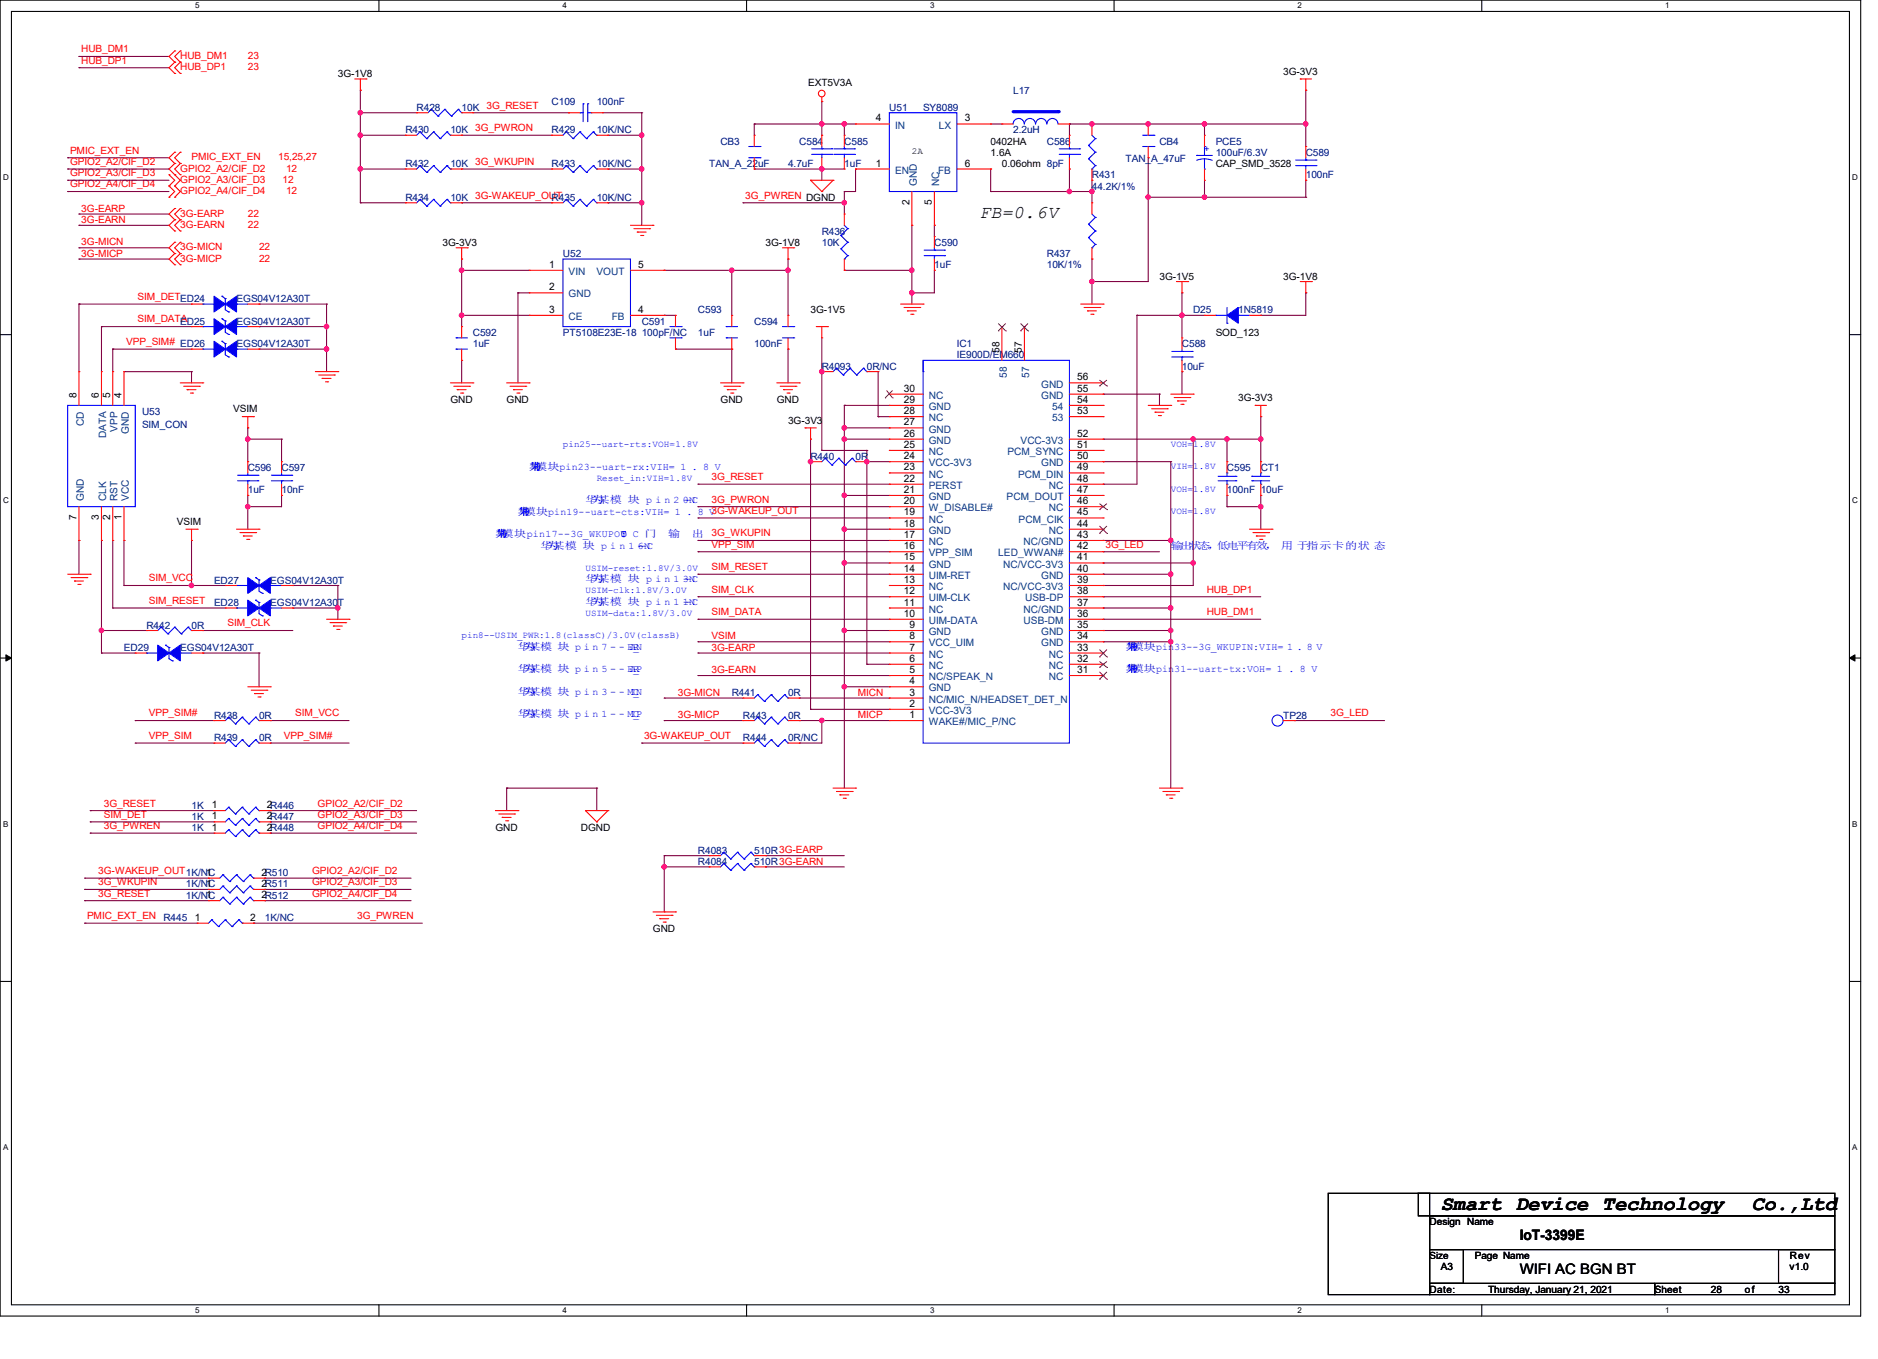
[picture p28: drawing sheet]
<svg xmlns="http://www.w3.org/2000/svg" width="445mm" height="322mm" viewBox="0 0 445 322" stroke-linecap="round" stroke-linejoin="round" font-family="sans-serif">
<defs><g id="words">
<g font-size="4.8">
<text x="341.4" y="286.7">Smart Device Technology</text>
<text x="415.1" y="286.7">Co.,Ltd</text>
</g>
<text font-size="4.2" x="232.1" y="51.6">FB=0.6V</text>
<g font-size="3.4">
<text x="360.1" y="293.9">IoT-3399E</text>
<text x="360.1" y="301.8">WIFI AC BGN BT</text>
</g>
<g font-size="2.4" fill="#f00">
<text x="19.3" y="15.1">HUB_DP1</text>
<text x="19.3" y="12.4">HUB_DM1</text>
<text x="42.7" y="14">HUB_DM1</text>
<text x="42.7" y="16.6">HUB_DP1</text>
<text x="58.7" y="14">23</text>
<text x="58.7" y="16.6">23</text>
<text x="115.3" y="25.7">3G_RESET</text>
<text x="112.6" y="31.1">3G_PWRON</text>
<text x="16.6" y="36.4">PMIC_EXT_EN</text>
<text x="16.6" y="41.7">GPIO2_A3/CIF_D3</text>
<text x="16.6" y="39.1">GPIO2_A2/CIF_D2</text>
<text x="42.7" y="40.6">GPIO2_A2/CIF_D2</text>
<text x="45.4" y="38">PMIC_EXT_EN</text>
<text x="65.9" y="38">15,25,27</text>
<text x="67.8" y="40.6">12</text>
<text x="112.6" y="39.1">3G_WKUPIN</text>
<text x="16.6" y="44.4">GPIO2_A4/CIF_D4</text>
<text x="42.7" y="43.3">GPIO2_A3/CIF_D3</text>
<text x="42.7" y="46">GPIO2_A4/CIF_D4</text>
<text x="67" y="43.3">12</text>
<text x="67.8" y="46">12</text>
<text x="112.6" y="47.1">3G-WAKEUP_OUT</text>
<text x="176.6" y="47.1">3G_PWREN DGND</text>
<text x="19.3" y="50.2">3G-EARP</text>
<text x="19.3" y="52.8">3G-EARN</text>
<text x="42.7" y="51.3">3G-EARP</text>
<text x="42.7" y="54">3G-EARN</text>
<text x="58.7" y="51.3">22</text>
<text x="58.7" y="54">22</text>
<text x="19.3" y="58.2">3G-MICN</text>
<text x="42.7" y="59.3">3G-MICN</text>
<text x="61.4" y="59.3">22</text>
<text x="19.3" y="60.8">3G-MICP</text>
<text x="42.7" y="62">3G-MICP</text>
<text x="61.4" y="62">22</text>
<text x="32.6" y="71.1">SIM_DETED24</text>
<text x="32.6" y="76.4">SIM_DATA</text>
<text x="29.9" y="81.7">VPP_SIM# ED26</text>
<text x="168.6" y="113.7">3G_RESET</text>
<text x="168.6" y="119.1">3G_PWRON</text>
<text x="168.6" y="127.1">3G_WKUPIN</text>
<text x="168.6" y="129.8">VPP_SIM</text>
<text x="261.9" y="129.8">3G_LED</text>
<text x="35.3" y="137.8">SIM_VCC</text>
<text x="168.6" y="135.1">SIM_RESET</text>
<text x="35.3" y="143.1">SIM_RESET</text>
<text x="168.6" y="140.4">SIM_CLK</text>
<text x="285.9" y="140.4">HUB_DP1</text>
<text x="53.9" y="148.4">SIM_CLK</text>
<text x="168.6" y="145.8">SIM_DATA</text>
<text x="285.9" y="145.8">HUB_DM1</text>
<text x="168.6" y="154.2">3G-EARP</text>
<text x="168.6" y="151.5">VSIM</text>
<text x="168.6" y="159.5">3G-EARN</text>
<text x="160.6" y="164.8">3G-MICN</text>
<text x="203.3" y="164.8">MICN</text>
<text x="35.3" y="169.8">VPP_SIM#</text>
<text x="69.9" y="169.8">SIM_VCC</text>
<text x="160.6" y="170.2">3G-MICP</text>
<text x="203.3" y="170.2">MICP</text>
<text x="315.3" y="169.8">3G_LED</text>
<text x="35.3" y="175.1">VPP_SIM</text>
<text x="67.3" y="175.1">VPP_SIM#</text>
<text x="152.6" y="175.1">3G-WAKEUP_OUT</text>
<text x="24.6" y="191.1">3G_RESET</text>
<text x="75.3" y="191.1">GPIO2_A2/CIF_D2</text>
<text x="24.6" y="196.4">3G_PWREN</text>
<text x="24.6" y="193.8">SIM_DET</text>
<text x="75.3" y="196.4">GPIO2_A4/CIF_D4</text>
<text x="75.3" y="193.8">GPIO2_A3/CIF_D3</text>
<text x="23.3" y="209.8">3G_WKUPIN</text>
<text x="23.3" y="207.1">3G-WAKEUP_OUT1K/NC</text>
<text x="74" y="209.8">GPIO2_A3/CIF_D3</text>
<text x="74" y="207.1">GPIO2_A2/CIF_D2</text>
<text x="23.3" y="212.4">3G_RESET</text>
<text x="74" y="212.4">GPIO2_A4/CIF_D4</text>
<text x="20.6" y="217.8">PMIC_EXT_EN</text>
<text x="84.6" y="217.8">3G_PWREN</text>
</g>
<g font-size="2.4">
<text x="304.1" y="17.7">3G-3V3</text>
<text x="80" y="18.2">3G-1V8</text>
<text x="191.5" y="20.4">EXT5V3A</text>
<text x="207.5" y="28.8">4</text>
<text x="228.6" y="28.8">3</text>
<text x="234.7" y="34.2">0402HA</text>
<text x="207.5" y="39.5">1</text>
<text x="228.6" y="39.5">6</text>
<text x="234.7" y="36.9">1.6A</text>
<text x="237.4" y="39.6">0.06ohm 8pF</text>
<text x="288.1" y="39.6">CAP_SMD_3528</text>
<text x="215.5" y="48.6" transform="rotate(-90 215.5 48.6)">2</text>
<text x="220.8" y="48.6" transform="rotate(-90 220.8 48.6)">5</text>
<text x="104.9" y="58.3">3G-3V3</text>
<text x="181.4" y="58.3">3G-1V8</text>
<text x="130.2" y="63.5">1</text>
<text x="151.2" y="63.5">5</text>
<text x="130.2" y="68.8">2</text>
<text x="274.7" y="66.3">3G-1V5</text>
<text x="304.1" y="66.3">3G-1V8</text>
<text x="130.2" y="74.1">3</text>
<text x="151.2" y="74.1">4</text>
<text x="192.1" y="74.3">3G-1V5</text>
<text x="236.8" y="83.5" transform="rotate(-90 236.8 83.5)">58</text>
<text x="242.1" y="83.5" transform="rotate(-90 242.1 83.5)">57</text>
<text x="288.1" y="79.6">SOD_123</text>
<text x="18.1" y="94.2" transform="rotate(-90 18.1 94.2)">8</text>
<text x="23.5" y="94.2" transform="rotate(-90 23.5 94.2)">6</text>
<text x="26.1" y="94.2" transform="rotate(-90 26.1 94.2)">5</text>
<text x="28.8" y="94.2" transform="rotate(-90 28.8 94.2)">4</text>
<text x="106.7" y="95.6">GND</text>
<text x="120" y="95.6">GND</text>
<text x="170.7" y="95.6">GND</text>
<text x="184.1" y="95.6">GND</text>
<text x="214.1" y="92.8">30</text>
<text x="214.1" y="95.5">29</text>
<text x="255.3" y="95.5">54</text>
<text x="255.3" y="92.8">55</text>
<text x="255.3" y="90.1">56</text>
<text x="293.4" y="95">3G-3V3</text>
<text x="55.2" y="97.7">VSIM</text>
<text x="186.7" y="100.4">3G-3V3</text>
<text x="214.1" y="98.1">28</text>
<text x="214.1" y="100.8">27</text>
<text x="255.3" y="98.1">53</text>
<text x="214.1" y="103.5">26</text>
<text x="214.1" y="106.1">25</text>
<text x="255.3" y="106.1">51</text>
<text x="255.3" y="103.5">52</text>
<text x="214.1" y="108.8">24</text>
<text x="214.1" y="111.5">23</text>
<text x="255.3" y="111.5">49</text>
<text x="255.3" y="108.8">50</text>
<text x="214.1" y="114.1">22</text>
<text x="214.1" y="116.8">21</text>
<text x="214.1" y="119.5">20</text>
<text x="255.3" y="119.5">46</text>
<text x="255.3" y="116.8">47</text>
<text x="255.3" y="114.1">48</text>
<text x="18.1" y="123.3" transform="rotate(-90 18.1 123.3)">7</text>
<text x="23.5" y="123.3" transform="rotate(-90 23.5 123.3)">3</text>
<text x="26.1" y="123.3" transform="rotate(-90 26.1 123.3)">2</text>
<text x="28.8" y="123.3" transform="rotate(-90 28.8 123.3)">1</text>
<text x="41.9" y="124.4">VSIM</text>
<text x="214.1" y="122.1">19</text>
<text x="214.1" y="124.8">18</text>
<text x="255.3" y="124.8">44</text>
<text x="255.3" y="122.1">45</text>
<text x="214.1" y="127.5">17</text>
<text x="214.1" y="130.1">16</text>
<text x="255.3" y="130.1">42</text>
<text x="255.3" y="127.5">43</text>
<text x="214.1" y="135.5">14</text>
<text x="214.1" y="132.8">15</text>
<text x="255.3" y="135.5">40</text>
<text x="255.3" y="132.8">41</text>
<text x="214.1" y="138.1">13</text>
<text x="214.1" y="140.8">12</text>
<text x="214.1" y="143.5">11</text>
<text x="255.3" y="143.5">37</text>
<text x="255.3" y="140.8">38</text>
<text x="255.3" y="138.1">39</text>
<text x="214.1" y="146.1">10</text>
<text x="215.5" y="148.8">9</text>
<text x="255.3" y="148.8">35</text>
<text x="255.3" y="146.1">36</text>
<text x="215.5" y="151.5">8</text>
<text x="215.5" y="154.1">7</text>
<text x="255.3" y="154.1">33</text>
<text x="255.3" y="151.5">34</text>
<text x="215.5" y="156.8">6</text>
<text x="215.5" y="159.5">5</text>
<text x="255.3" y="159.5">31</text>
<text x="255.3" y="156.8">32</text>
<text x="215.5" y="162.1">4</text>
<text x="215.5" y="164.8">3</text>
<text x="215.5" y="167.5">2</text>
<text x="215.5" y="170.1">1</text>
<text x="50.2" y="191.5">1</text>
<text x="63.2" y="191.5">2R446</text>
<text x="50.2" y="194.1">1</text>
<text x="50.2" y="196.8">1</text>
<text x="63.2" y="194.1">2R447</text>
<text x="63.2" y="196.8">2R448</text>
<text x="117.4" y="196.9">GND</text>
<text x="137.7" y="196.9">DGND</text>
<text x="48.8" y="207.5">1</text>
<text x="61.9" y="207.5">2R510</text>
<text x="48.8" y="212.8">1</text>
<text x="48.8" y="210.1">1</text>
<text x="61.9" y="212.8">2R512</text>
<text x="61.9" y="210.1">2R511</text>
<text x="46.2" y="218.1">1</text>
<text x="59.3" y="218.1">2</text>
<text x="154.7" y="220.9">GND</text>
<text x="338.8" y="290.3">Design Name</text>
<text x="349.4" y="298.3">Page Name</text>
<text x="424.1" y="298.3">Rev</text>
<text x="341.4" y="300.9">A3</text>
<text x="424.1" y="300.9">v1.0</text>
<text x="338.8" y="306.3">Date:</text>
<text x="352.6" y="306.3">Thursday, January 21, 2021</text>
<text x="392.1" y="306.3">Sheet</text>
<text x="405.4" y="306.3">28</text>
<text x="413.4" y="306.3">of</text>
<text x="421.4" y="306.3">33</text>
</g>
<g font-size="2.4" fill="#000080">
<text x="240.1" y="22.3">L17</text>
<text x="98.7" y="26.2">R428</text>
<text x="109.4" y="26.2">10K</text>
<text x="130.7" y="24.9">C109</text>
<text x="141.4" y="24.9">100nF</text>
<text x="210.7" y="26.2">U51</text>
<text x="218.7" y="26.2">SY8089</text>
<text x="96" y="31.6">R430</text>
<text x="106.7" y="31.6">10K</text>
<text x="130.7" y="31.6">R429</text>
<text x="141.4" y="31.6">10K/NC</text>
<text x="170.7" y="34.2">CB3</text>
<text x="189.4" y="34.2">C584</text>
<text x="200.1" y="34.2">C585</text>
<text x="240.1" y="31.6">2.2uH</text>
<text x="248.1" y="34.2">C586</text>
<text x="274.7" y="34.2">CB4</text>
<text x="288.1" y="34.2">PCE5</text>
<text x="96" y="39.6">R432</text>
<text x="106.7" y="39.6">10K</text>
<text x="130.7" y="39.6">R433</text>
<text x="141.4" y="39.6">10K/NC</text>
<text x="168.1" y="39.6">TAN_A_22uF</text>
<text x="186.7" y="39.6">4.7uF</text>
<text x="200.1" y="39.6">1uF</text>
<text x="266.7" y="38.3">TAN_A_47uF</text>
<text x="288.1" y="36.9">100uF/6.3V</text>
<text x="309.4" y="36.9">C589</text>
<text x="96" y="47.6">R434</text>
<text x="106.7" y="47.6">10K</text>
<text x="130.7" y="47.6">R435</text>
<text x="141.4" y="47.6">10K/NC</text>
<text x="258.7" y="42.2">R431</text>
<text x="258.7" y="44.9">44.2K/1%</text>
<text x="309.4" y="42.2">100nF</text>
<text x="194.7" y="55.6">R436</text>
<text x="194.7" y="58.3">10K</text>
<text x="221.4" y="58.3">C590</text>
<text x="133.4" y="60.9">U52</text>
<text x="221.4" y="63.6">1uF</text>
<text x="248.1" y="60.9">R437</text>
<text x="248.1" y="63.6">10K/1%</text>
<text x="56" y="71.6">EGS04V12A30T</text>
<text x="42.7" y="76.9">ED25</text>
<text x="56" y="76.9">EGS04V12A30T</text>
<text x="152.1" y="76.9">C591</text>
<text x="165.4" y="74.3">C593</text>
<text x="178.7" y="76.9">C594</text>
<text x="282.7" y="74.3">D25</text>
<text x="293.4" y="74.3">1N5819</text>
<text x="56" y="82.3">EGS04V12A30T</text>
<text x="112" y="79.6">C592</text>
<text x="112" y="82.3">1uF</text>
<text x="133.4" y="79.6">PT5108E23E-18</text>
<text x="152.1" y="79.6">100pF/NC</text>
<text x="165.4" y="79.6">1uF</text>
<text x="178.7" y="82.3">100nF</text>
<text x="226.7" y="82.3">IC1</text>
<text x="280.1" y="82.3">C588</text>
<text x="194.7" y="87.6">R4093</text>
<text x="205.4" y="87.6">0R/NC</text>
<text x="226.7" y="84.9">IE900D/EM660</text>
<text x="280.1" y="87.6">10uF</text>
<text x="33.7" y="98.3">U53</text>
<text x="33.7" y="101.5">SIM_CON</text>
<text x="58.7" y="111.6">C596</text>
<text x="66.7" y="111.6">C597</text>
<text x="192.1" y="108.9">R440</text>
<text x="202.7" y="108.9">0R</text>
<text x="290.7" y="111.6">C595</text>
<text x="298.7" y="111.6">CT1</text>
<text x="58.7" y="116.9">1uF</text>
<text x="66.7" y="116.9">10nF</text>
<text x="290.7" y="116.9">100nF 10uF</text>
<text x="50.7" y="138.3">ED27</text>
<text x="50.7" y="143.6">ED28</text>
<text x="64" y="138.3">EGS04V12A30T</text>
<text x="64" y="143.6">EGS04V12A30T</text>
<text x="34.7" y="148.9">R442</text>
<text x="45.4" y="148.9">0R</text>
<text x="29.4" y="154.3">ED29</text>
<text x="42.7" y="154.3">EGS04V12A30T</text>
<text x="173.4" y="164.9">R441</text>
<text x="186.7" y="164.9">0R</text>
<text x="50.7" y="170.3">R438</text>
<text x="61.4" y="170.3">0R</text>
<text x="176.1" y="170.3">R443</text>
<text x="186.7" y="170.3">0R</text>
<text x="304.1" y="170.3">TP28</text>
<text x="50.7" y="175.6">R439</text>
<text x="61.4" y="175.6">0R</text>
<text x="176.1" y="175.6">R444</text>
<text x="186.7" y="175.6">0R/NC</text>
<text x="45.4" y="191.6">1K</text>
<text x="45.4" y="194.3">1K</text>
<text x="45.4" y="196.9">1K</text>
<text x="165.4" y="202.3">R4083</text>
<text x="178.7" y="202.3">510R3G-EARP</text>
<text x="165.4" y="204.9">R4084</text>
<text x="178.7" y="204.9">510R3G-EARN</text>
<text x="44.1" y="212.9">1K/NC</text>
<text x="44.1" y="210.3">1K/NC</text>
<text x="38.7" y="218.3">R445</text>
<text x="62.7" y="218.3">1K/NC</text>
</g>
<g font-size="2.4" fill="#004080">
<text x="212.1" y="30.5">IN</text>
<text x="222.4" y="30.5">LX</text>
<text x="212.1" y="41.1">EN</text>
<text x="222.3" y="41.1">FB</text>
<text x="217.2" y="44" transform="rotate(-90 217.2 44)">GND</text>
<text x="222.5" y="44" transform="rotate(-90 222.5 44)">NC</text>
<text x="134.7" y="65.2">VIN</text>
<text x="141.3" y="65.2">VOUT</text>
<text x="134.7" y="70.5">GND</text>
<text x="134.7" y="75.8">CE</text>
<text x="144.9" y="75.8">FB</text>
<text x="238.5" y="89.5" transform="rotate(-90 238.5 89.5)">58</text>
<text x="243.9" y="89.5" transform="rotate(-90 243.9 89.5)">57</text>
<text x="220.1" y="94.5">NC</text>
<text x="246.7" y="94.5">GND</text>
<text x="246.7" y="91.8">GND</text>
<text x="19.9" y="100.9" transform="rotate(-90 19.9 100.9)">CD</text>
<text x="220.1" y="97.2">GND</text>
<text x="220.1" y="99.8">NC</text>
<text x="249.3" y="99.8">53</text>
<text x="249.3" y="97.2">54</text>
<text x="25.2" y="103.9" transform="rotate(-90 25.2 103.9)">DATA</text>
<text x="27.9" y="102.2" transform="rotate(-90 27.9 102.2)">VPP</text>
<text x="30.5" y="102.8" transform="rotate(-90 30.5 102.8)">GND</text>
<text x="220.1" y="102.5">GND</text>
<text x="220.1" y="105.2">GND</text>
<text x="220.1" y="107.8">NC</text>
<text x="238.7" y="107.8">PCM_SYNC</text>
<text x="241.8" y="105.2">VCC-3V3</text>
<text x="220.1" y="110.5">VCC-3V3</text>
<text x="220.1" y="113.2">NC</text>
<text x="241.2" y="113.2">PCM_DIN</text>
<text x="246.7" y="110.5">GND</text>
<text x="19.9" y="118.7" transform="rotate(-90 19.9 118.7)">GND</text>
<text x="25.2" y="118.7" transform="rotate(-90 25.2 118.7)">CLK</text>
<text x="27.9" y="118.7" transform="rotate(-90 27.9 118.7)">RST</text>
<text x="30.5" y="118.7" transform="rotate(-90 30.5 118.7)">VCC</text>
<text x="220.1" y="115.8">PERST</text>
<text x="220.1" y="118.5">GND</text>
<text x="238.5" y="118.5">PCM_DOUT</text>
<text x="248.6" y="115.8">NC</text>
<text x="220.1" y="121.2">W_DISABLE#</text>
<text x="220.1" y="123.8">NC</text>
<text x="241.4" y="123.8">PCM_CIK</text>
<text x="248.6" y="121.2">NC</text>
<text x="220.1" y="126.5">GND</text>
<text x="220.1" y="129.2">NC</text>
<text x="220.1" y="131.8">VPP_SIM</text>
<text x="236.5" y="131.8">LED_WWAN#</text>
<text x="242.6" y="129.2">NC/GND</text>
<text x="248.6" y="126.5">NC</text>
<text x="220.1" y="137.2">UIM-RET</text>
<text x="220.1" y="134.5">GND</text>
<text x="237.7" y="134.5">NC/VCC-3V3</text>
<text x="246.7" y="137.2">GND</text>
<text x="220.1" y="139.8">NC</text>
<text x="220.1" y="142.5">UIM-CLK</text>
<text x="237.7" y="139.8">NC/VCC-3V3</text>
<text x="242.9" y="142.5">USB-DP</text>
<text x="220.1" y="145.2">NC</text>
<text x="220.1" y="147.8">UIM-DATA</text>
<text x="242.6" y="147.8">USB-DM</text>
<text x="242.6" y="145.2">NC/GND</text>
<text x="220.1" y="150.5">GND</text>
<text x="220.1" y="153.2">VCC_UIM</text>
<text x="220.1" y="155.8">NC</text>
<text x="246.7" y="153.2">GND</text>
<text x="246.7" y="150.5">GND</text>
<text x="248.6" y="155.8">NC</text>
<text x="220.1" y="158.5">NC</text>
<text x="220.1" y="161.2">NC/SPEAK_N</text>
<text x="248.6" y="161.2">NC</text>
<text x="248.6" y="158.5">NC</text>
<text x="220.1" y="163.8">GND</text>
<text x="220.1" y="166.5">NC/MIC_N/HEADSET_DET_N</text>
<text x="220.1" y="169.2">VCC-3V3</text>
<text x="220.1" y="171.8">WAKE#/MIC_P/NC</text>
</g>
<g font-size="2.4" fill="#00f">
<text x="125.4" y="111.3">华</text>
<text x="125.4" y="111.3">为</text>
<text x="125.4" y="111.3">某</text>
<text x="126.8" y="111.3">模块pin23--uart-rx:VIH= 1 . 8 V</text>
<text x="138.7" y="119.3">华某模 块 p i n 2 0</text>
<text x="140.2" y="119.3">为</text>
<text x="161.8" y="119.3">--NC</text>
<text x="122.7" y="122">华</text>
<text x="122.7" y="122">为</text>
<text x="122.7" y="122">某</text>
<text x="124.2" y="122">模块pin19--uart-cts:VIH= 1 . 8 V3G-WAKEUP_OUT</text>
<text x="117.4" y="127.3">华</text>
<text x="117.4" y="127.3">为</text>
<text x="117.4" y="127.3">某</text>
<text x="118.9" y="127.3">模块pin17--3G_WKUPOU</text>
<text x="128.1" y="130">华某模 块 p i n 1 6</text>
<text x="129.5" y="130">为</text>
<text x="147.1" y="127.3">T</text>
<text x="147.1" y="127.3">:</text>
<text x="147.2" y="127.3">O C 门</text>
<text x="151.1" y="130">--NC</text>
<text x="158.3" y="127.3">输</text>
<text x="163.9" y="127.3">出</text>
<text x="277.4" y="130">输出状态，低电平有效， 用 于指示卡的状 态</text>
<text x="138.7" y="138">华某模 块 p i n 1 3</text>
<text x="140.2" y="138">为</text>
<text x="161.8" y="138">--NC</text>
<text x="138.7" y="143.3">华某模 块 p i n 1 1</text>
<text x="140.2" y="143.3">为</text>
<text x="161.8" y="143.3">--NC</text>
<text x="122.7" y="154">华某模 块 p i n 7 - - EAR</text>
<text x="124" y="154">为</text>
<text x="150" y="154">_N</text>
<text x="266.7" y="154">华</text>
<text x="266.7" y="154">为</text>
<text x="266.7" y="154">某</text>
<text x="268.2" y="154">模块pin33--3G_WKUPIN:VIH= 1 . 8 V</text>
<text x="122.7" y="159.3">华某模 块 p i n 5 - - EAR</text>
<text x="124" y="159.3">为</text>
<text x="150" y="159.3">_P</text>
<text x="266.7" y="159.3">华</text>
<text x="266.7" y="159.3">为</text>
<text x="266.7" y="159.3">某</text>
<text x="268.2" y="159.3">模块pin31--uart-tx:VOH= 1 . 8 V</text>
<text x="122.7" y="164.6">华某模 块 p i n 3 - - MIC</text>
<text x="124" y="164.6">为</text>
<text x="150" y="164.6">_N</text>
<text x="122.7" y="170">华某模 块 p i n 1 - - MIC</text>
<text x="124" y="170">为</text>
<text x="150" y="170">_P</text>
</g>
<text font-size="2.3" x="338.8" y="298.2">Size</text>
<g font-size="2.2" fill="#00f">
<text x="285.2" y="34.7" transform="rotate(90 285.2 34.7)">+</text>
<text x="133.4" y="105.9">pin25--uart-rts:VOH=1.8V</text>
<text x="277.4" y="105.9">VOH=1.8V</text>
<text x="141.4" y="113.9">Reset_in:VIH=1.8V</text>
<text x="277.4" y="111.2">VIH=1.8V</text>
<text x="277.4" y="116.5">VOH=1.8V</text>
<text x="277.4" y="121.9">VOH=1.8V</text>
<text x="138.7" y="135.2">USIM-reset:1.8V/3.0V</text>
<text x="138.7" y="140.5">USIM-clk:1.8V/3.0V</text>
<text x="138.7" y="145.9">USIM-data:1.8V/3.0V</text>
<text x="109.4" y="151.2">pin8--USIM_PWR:1.8(classC)/3.0V(classB)</text>
</g>
<text font-size="2.2" x="216.1" y="36.5">2A</text>
<g font-size="1.9">
<text x="46.2" y="2">5</text>
<text x="133.3" y="2">4</text>
<text x="220.4" y="2">3</text>
<text x="307.5" y="2">2</text>
<text x="394.6" y="2">1</text>
<text x=".7" y="42.7">D</text>
<text x="438.9" y="42.7">D</text>
<text x=".7" y="119.2">C</text>
<text x="438.9" y="119.2">C</text>
<text x=".7" y="195.9">B</text>
<text x="438.9" y="195.9">B</text>
<text x=".7" y="272.5">A</text>
<text x="438.9" y="272.5">A</text>
<text x="46.2" y="311.1">5</text>
<text x="133.3" y="311.1">4</text>
<text x="220.4" y="311.1">3</text>
<text x="307.5" y="311.1">2</text>
<text x="394.6" y="311.1">1</text>
</g>
</g></defs>
<path d="M0 0h440.9v311.8h-440.9zM2.7 2.7h435.5v306.5h-435.5z" fill="none" stroke="#000" stroke-width=".25"/>
<g fill="#fff">
<path d="M46.2 .3h1v2.2h-1z"/>
<path d="M46.2 309.5h1v2.1h-1z"/>
</g>
<path d="M89.8 0v2.7M89.8 309.2v2.6" fill="none" stroke="#000" stroke-width=".25"/>
<g fill="#fff">
<path d="M133.3 .3h1v2.2h-1z"/>
<path d="M133.3 309.5h1v2.1h-1z"/>
</g>
<path d="M176.9 0v2.7M176.9 309.2v2.6" fill="none" stroke="#000" stroke-width=".25"/>
<g fill="#fff">
<path d="M220.4 .3h1v2.2h-1z"/>
<path d="M220.4 309.5h1v2.1h-1z"/>
</g>
<path d="M264 0v2.7M264 309.2v2.6" fill="none" stroke="#000" stroke-width=".25"/>
<g fill="#fff">
<path d="M307.5 .3h1v2.2h-1z"/>
<path d="M307.5 309.5h1v2.1h-1z"/>
</g>
<path d="M351.1 0v2.7M351.1 309.2v2.6" fill="none" stroke="#000" stroke-width=".25"/>
<g fill="#fff">
<path d="M394.6 .3h1v2.2h-1z"/>
<path d="M394.6 309.5h1v2.1h-1z"/>
<path d="M.7 41h1.4v2.1h-1.4z"/>
<path d="M438.9 41h1.4v2.1h-1.4z"/>
<path d="M.7 117.6h1.4v2.1h-1.4z"/>
<path d="M438.9 117.6h1.4v2.1h-1.4z"/>
</g>
<path d="M0 79.3h2.7M438.2 79.3h2.7" fill="none" stroke="#000" stroke-width=".25"/>
<g fill="#fff">
<path d="M.7 194.2h1.2v2.1h-1.2z"/>
<path d="M438.9 194.2h1.2v2.1h-1.2z"/>
</g>
<path d="M0 155.9h2.7M438.2 155.9h2.7" fill="none" stroke="#000" stroke-width=".25"/>
<path d="M1.4 155.2l1.3 .7-1.3 .7zM438.2 155.9l1.3-.7v1.4z" fill="#000" stroke="#000" stroke-width=".24"/>
<g fill="#fff">
<path d="M.7 270.8h1.2v2.1h-1.2z"/>
<path d="M438.9 270.8h1.2v2.1h-1.2z"/>
</g>
<path d="M0 232.5h2.7M438.2 232.5h2.7M314.7 282.7h24.1v24h-24.1zM336.1 282.7h98.7v5.4h-98.7zM338.8 288.1h96v8h-96zM338.8 296.1h8v8h-8zM421.4 296.1h13.4v8h-13.4zM338.8 304.1h53.3v2.6h-53.3zM392.1 304.1h42.7v2.6h-42.7z" fill="none" stroke="#000" stroke-width=".25"/>
<g fill="none" stroke="#800040" stroke-width=".25">
<path d="M18.7 16h.1M18.7 13.4h.1M18.7 16h21.3M18.7 13.4h21.3M16 37.4h.1M16 37.4h24M85.4 21.4h.1M85.4 32h.1M85.4 26.7h.1M85.4 32h10.7M85.4 21.4v26.6M85.4 26.7h13.3"/>
<path d="M109.4 32h.1M109.4 32h21.3M112.1 26.7h22.6M134.7 26.7h.1M142.7 26.7h9.4M144.1 32h.1M144.1 32h8M152.1 32h.1M152.1 26.7h.1M152.1 26.7v26.7M178.7 29.4h.1M178.7 29.4h24"/>
<path d="M178.7 29.4v2.6M194.7 29.4h.1M194.7 24h.1M194.7 24v8M200.1 29.4h.1M200.1 29.4v2.6M234.7 29.4h.1M234.7 29.4h2.7M253.4 29.4h.1M253.4 29.4h56M253.4 29.4v2.6M258.7 29.4h.1"/>
<path d="M272.1 37.4h.1M272.1 37.4v29.3h-13.4M285.4 29.4h.1M285.4 29.4v2.6M309.4 21.4h.1M309.4 29.4h.1M309.4 21.4v13.3M16 45.4h.1M16 42.7h.1M16 40h.1M16 40h24M16 45.4h24"/>
<path d="M16 42.7h24M18.7 50.7h.1M18.7 53.4h.1M18.7 58.7h.1M18.7 50.7h21.3M18.7 53.4h21.3M18.7 58.7h21.3M85.4 48h.1M85.4 40h.1M85.4 40h10.7M85.4 48h10.7M109.4 40h.1"/>
<path d="M109.4 48h.1M109.4 40h21.3M109.4 48h21.3M144.1 40h.1M144.1 48h.1M144.1 40h8M144.1 48h8M152.1 40h.1M152.1 48h.1M176.1 48h.1M176.1 48h24M178.7 40h.1"/>
<path d="M178.7 40h21.4M194.7 40h.1M194.7 40v2.7M200.1 48h.1M200.1 45.4h.1M200.1 45.4v5.3M202.7 40h.1M202.7 40v5.4h-2.6M216.1 53.4h.1M216.1 53.4v18.7M221.4 53.4h.1M221.4 53.4v2.6"/>
<path d="M234.7 45.4h.1M234.7 40h.1M234.7 45.4h24M234.7 40v5.4M253.4 45.4h.1M253.4 40h.1M253.4 40v5.4M258.7 42.7h.1M258.7 45.4h.1M258.7 42.7v5.3M272.1 46.7h.1M272.1 46.7h37.3"/>
<path d="M285.4 46.7h.1M285.4 42.7v4M309.4 42.7h.1M309.4 46.7h.1M309.4 42.7v4M18.7 61.4h.1M18.7 72.1h.1M18.7 61.4h21.3M18.7 72.1v16M18.7 72.1h26.7M24 77.4h.1M24 77.4v10.7"/>
<path d="M24 77.4h21.4M61.4 72.1h.1M61.4 77.4h.1M61.4 77.4h16M61.4 72.1h16M77.4 72.1h.1M77.4 77.4h.1M77.4 72.1v16M109.4 64.1h.1M109.4 74.7h.1M109.4 61.4h.1M109.4 64.1h16"/>
<path d="M109.4 74.7h16M109.4 61.4v16M122.7 69.4h.1M122.7 69.4h2.7M122.7 69.4v21.3M157.4 74.7h.1M157.4 64.1h.1M157.4 64.1h29.3M157.4 74.7h2.7M173.4 64.1h.1M173.4 64.1v10.6M186.7 61.4h.1"/>
<path d="M186.7 64.1h.1M186.7 61.4v13.3M200.1 64.1h.1M200.1 64.1h16M216.1 64.1h.1M216.1 69.4h.1M221.4 64.1h.1M221.4 64.1v5.3h-5.3M258.7 66.7h.1M258.7 61.4h.1M258.7 61.4v10.7M269.4 74.7h.1"/>
<path d="M269.4 74.7h16M269.4 74.7v40h-8M280.1 74.7h.1M280.1 69.4h.1M280.1 69.4v10.7M298.7 74.7h.1M309.4 69.4h.1M309.4 69.4v5.3h-10.7M26.7 82.7h.1M26.7 82.7h18.7M26.7 82.7v5.4M29.4 88.1h.1"/>
<path d="M29.4 88.1h16M45.4 88.1h.1M45.4 88.1v2.6M61.4 82.7h.1M61.4 82.7h16M77.4 82.7h.1M109.4 85.4h.1M109.4 85.4v5.3M160.1 82.7h.1M160.1 82.7h13.3M173.4 82.7h.1M173.4 82.7v8"/>
<path d="M186.7 82.7h.1M186.7 82.7v8M194.7 88.1h.1M194.7 80.1v26.6M200.1 96.1h.1M200.1 96.1v90.6M200.1 96.1h10.6M208.1 98.7h.1M208.1 98.7h2.6M208.1 88.1v10.6M261.4 93.4h.1M261.4 93.4h13.3"/>
<path d="M274.7 93.4h.1M274.7 93.4v2.7M280.1 88.1h.1M280.1 88.1v5.3M298.7 98.7h.1M298.7 98.7v10.7M58.7 104.1h.1M58.7 117.4h.1M58.7 101.4h.1M58.7 104.1h8M58.7 101.4v8M58.7 117.4v8"/>
<path d="M66.7 104.1h.1M66.7 117.4h.1M66.7 117.4v2.7h-8M66.7 104.1v5.3M165.4 114.7h.1M165.4 114.7h45.3M192.1 104.1h.1M192.1 109.4h.1M192.1 104.1v64M194.7 106.7h.1M194.7 106.7h10.7M200.1 101.4h.1"/>
<path d="M200.1 104.1h.1M200.1 117.4h.1M200.1 104.1h10.6M200.1 101.4h10.6M200.1 117.4h10.6M205.4 109.4h.1M205.4 106.7h.1M205.4 109.4h5.3M205.4 106.7v50.7M261.4 109.4h.1M261.4 104.1h.1M261.4 114.7h.1"/>
<path d="M261.4 109.4h16M261.4 104.1h37.3M277.4 109.4h.1M277.4 109.4v77.3M282.7 104.1h.1M282.7 104.1v34.6h-21.3M290.7 104.1h.1M290.7 117.4h.1M290.7 104.1v5.3M290.7 117.4v2.7M298.7 104.1h.1M298.7 117.4h.1"/>
<path d="M298.7 117.4v8M18.7 128.1h.1M18.7 128.1v8M24 128.1h.1M24 128.1v26.6M26.7 128.1h.1M26.7 128.1v16M29.4 138.7h.1M29.4 128.1h.1M29.4 138.7h24M29.4 128.1v10.6M45.4 128.1h.1"/>
<path d="M45.4 138.7h.1M45.4 128.1v10.6M58.7 120.1h.1M69.4 138.7h.1M69.4 138.7h10.7M80.1 138.7h.1M80.1 138.7v8M165.4 128.1h.1M165.4 122.7h.1M165.4 120.1h.1M165.4 136.1h.1M165.4 130.7h.1"/>
<path d="M165.4 136.1h45.3M165.4 128.1h45.3M165.4 122.7h45.3M165.4 130.7h45.3M165.4 120.1h45.3M200.1 125.4h.1M200.1 133.4h.1M200.1 133.4h10.6M200.1 125.4h10.6M261.4 136.1h.1M261.4 130.7h.1M261.4 128.1h.1"/>
<path d="M261.4 133.4h.1M261.4 138.7h.1M261.4 136.1h16M261.4 128.1h16M261.4 130.7h13.3M261.4 133.4h21.3M277.4 128.1h.1M277.4 136.1h.1M282.7 133.4h.1M290.7 120.1h.1M290.7 120.1h8M298.7 120.1h.1"/>
<path d="M24 149.4h.1M24 154.7h.1M24 154.7h8M24 149.4h10.7M26.7 144.1h.1M26.7 144.1h26.7M48 149.4h.1M48 154.7h.1M48 154.7h13.4M48 149.4h21.4M61.4 154.7h.1M61.4 154.7v8"/>
<path d="M69.4 144.1h.1M69.4 144.1h10.7M80.1 144.1h.1M165.4 154.7h.1M165.4 141.4h.1M165.4 152.1h.1M165.4 146.7h.1M165.4 152.1h45.3M165.4 154.7h45.3M165.4 146.7h45.3M165.4 141.4h45.3M200.1 149.4h.1"/>
<path d="M200.1 149.4h10.6M205.4 157.4h.1M205.4 157.4h5.3M261.4 152.1h.1M261.4 146.7h.1M261.4 141.4h.1M261.4 144.1h.1M261.4 149.4h.1M261.4 152.1h16M261.4 146.7h37.3M261.4 141.4h37.3M261.4 144.1h16"/>
<path d="M261.4 149.4h16M277.4 144.1h.1M277.4 152.1h.1M277.4 149.4h.1M32 170.7h.1M32 176.1h.1M32 170.7h18.7M32 176.1h18.7M64.1 170.7h.1M64.1 176.1h.1M64.1 170.7h18.6M64.1 176.1h18.6"/>
<path d="M152.1 176.1h.1M152.1 176.1h24M157.4 165.4h.1M157.4 170.7h.1M157.4 170.7h18.7M157.4 165.4h18.7M165.4 160.1h.1M165.4 160.1h45.3M189.4 170.7h.1M189.4 165.4h.1M189.4 176.1h.1M189.4 170.7h21.3"/>
<path d="M189.4 165.4h21.3M192.1 168.1h.1M192.1 168.1h18.6M194.7 170.7h.1M194.7 170.7v5.4h-5.3M200.1 162.7h.1M200.1 162.7h10.6M306.7 170.7h.1M306.7 170.7h21.4M21.4 197.4h.1M21.4 194.7h.1M21.4 192.1h.1"/>
<path d="M21.4 197.4h29.3M21.4 194.7h29.3M21.4 192.1h29.3M64.1 197.4h.1M64.1 194.7h.1M64.1 192.1h.1M64.1 197.4h34.6M64.1 194.7h34.6M64.1 192.1h34.6M120.1 186.7h.1M120.1 186.7h21.3M120.1 186.7v5.4"/>
<path d="M141.4 186.7h.1M141.4 186.7v5.4M20.1 218.7h.1M20.1 213.4h.1M20.1 210.7h.1M20.1 208.1h.1M20.1 218.7h26.6M20.1 213.4h29.3M20.1 210.7h29.3M20.1 208.1h29.3M60.1 218.7h.1M60.1 218.7h40"/>
<path d="M62.7 213.4h.1M62.7 210.7h.1M62.7 208.1h.1M62.7 213.4h34.7M62.7 210.7h34.7M62.7 208.1h34.7M157.4 202.7h.1M157.4 205.4h.1M157.4 216.1h.1M157.4 202.7h10.7M157.4 205.4h10.7M157.4 202.7v13.4"/>
<path d="M181.4 202.7h.1M181.4 205.4h.1M181.4 202.7h18.7M181.4 205.4h18.7"/>
</g>
<g fill="#f0f" stroke="#f0f" stroke-width=".25">
<circle cx="152" cy="32" r=".53"/>
<circle cx="152" cy="48" r=".53"/>
<circle cx="152" cy="40" r=".53"/>
<circle cx="272.1" cy="29.4" r=".53"/>
<circle cx="285.4" cy="29.4" r=".53"/>
<circle cx="285.4" cy="46.7" r=".52"/>
<circle cx="272.1" cy="46.7" r=".52"/>
<circle cx="200" cy="48" r=".53"/>
<circle cx="258.7" cy="45.4" r=".53"/>
<circle cx="194.7" cy="40" r=".53"/>
<circle cx="309.4" cy="29.4" r=".53"/>
<circle cx="258.7" cy="29.4" r=".53"/>
<circle cx="253.4" cy="45.4" r=".53"/>
<circle cx="258.7" cy="66.7" r=".53"/>
<circle cx="216" cy="64" r=".53"/>
<circle cx="200" cy="29.4" r=".53"/>
<circle cx="194.7" cy="29.4" r=".53"/>
<circle cx="216" cy="69.4" r=".53"/>
<circle cx="109.4" cy="64" r=".53"/>
<circle cx="109.4" cy="74.7" r=".53"/>
<circle cx="173.4" cy="64" r=".53"/>
<circle cx="186.7" cy="64" r=".53"/>
<circle cx="277.4" cy="128" r=".53"/>
<circle cx="298.7" cy="104" r=".53"/>
<circle cx="277.4" cy="149.4" r=".53"/>
<circle cx="277.4" cy="144" r=".53"/>
<circle cx="277.4" cy="136" r=".53"/>
<circle cx="192" cy="109.4" r=".53"/>
<circle cx="290.7" cy="104" r=".53"/>
<circle cx="277.4" cy="152" r=".53"/>
<circle cx="282.7" cy="133.4" r=".53"/>
<circle cx="282.7" cy="104" r=".53"/>
<circle cx="200" cy="101.4" r=".53"/>
<circle cx="200" cy="162.7" r=".53"/>
<circle cx="200" cy="149.4" r=".53"/>
<circle cx="200" cy="104" r=".53"/>
<circle cx="200" cy="125.4" r=".53"/>
<circle cx="200" cy="117.4" r=".53"/>
<circle cx="200" cy="133.4" r=".53"/>
<circle cx="298.7" cy="120" r=".53"/>
<circle cx="45.4" cy="138.7" r=".53"/>
<circle cx="24" cy="149.4" r=".53"/>
<circle cx="80" cy="144" r=".53"/>
<circle cx="194.7" cy="88" r=".53"/>
<circle cx="205.4" cy="109.4" r=".53"/>
<circle cx="77.4" cy="82.7" r=".53"/>
<circle cx="77.4" cy="77.4" r=".53"/>
<circle cx="58.7" cy="120" r=".53"/>
<circle cx="280.1" cy="74.7" r=".53"/>
<circle cx="58.7" cy="104" r=".53"/>
<circle cx="194.7" cy="170.7" r=".53"/>
<circle cx="85.4" cy="26.7" r=".53"/>
<circle cx="85.4" cy="32" r=".53"/>
<circle cx="85.4" cy="40" r=".53"/>
<circle cx="157.4" cy="205.4" r=".53"/>
</g>
<g fill="none" stroke="#f00" stroke-width=".25">
<path d="M41.4 12.1h.1M41.4 14.7h.1M41.4 17.4h.1M41.4 12.1l-1.4 1.3 1.4 1.3M41.4 14.7l-1.4 1.3 1.4 1.4M42.7 14.7h.1M42.7 12.1h.1M42.7 17.4h.1M42.7 12.1l-1.3 1.3 1.3 1.3M42.7 14.7l-1.3 1.3 1.3 1.4M84.1 18.7h2.6M85.4 18.7v2.7"/>
<path d="M86.7 18.7h.1M308.1 18.7h.1M308.1 18.7h2.7M309.4 18.7v2.7M41.4 36.1h.1M41.4 38.7h.1M41.4 36.1l-1.4 1.3 1.4 1.3M41.4 38.7l-1.4 1.3 2.7 2.7-1.3 1.4M42.7 38.7h.1M42.7 36.1h.1M42.7 36.1l-1.3 1.3 1.3 1.3M42.7 38.7l-1.3 1.3 1.3 1.4"/>
<path d="M85.4 21.4h.1M96.1 32h.1M96.1 32h2.6M98.7 26.7h.1M98.7 26.7h2.7M106.7 32h2.7M109.4 32h.1M109.4 26.7h2.7M112.1 26.7h.1M130.7 32h.1M130.7 32h2.7M134.7 26.7h.1"/>
<path d="M134.7 26.7h2.7M140.1 26.7h2.6M141.4 32h2.7M142.7 26.7h.1M144.1 32h.1M178.7 32h.1M178.7 32v2.7M178.7 37.4v2.6M194.7 24h.1M194.7 32h.1M194.7 23v1M194.7 32v2.7"/>
<path d="M194.7 37.4v2.6M253.4 32h.1M253.4 32v2.7M253.4 37.4v2.6M258.7 29.4h.1M258.7 29.4v2.6M272.1 37.4h.1M272.1 29.4h.1M272.1 29.4v2.6M272.1 34.7v2.7M285.4 32h.1M285.4 32v2.7"/>
<path d="M309.4 21.4h.1M309.4 34.7h.1M309.4 34.7v2.7M40 44.1h.1M40 41.4h.1M40 46.7h.1M40 41.4l1.4 1.3-1.4 1.4M40 44.1l1.4 1.3-1.4 1.3M41.4 49.4h.1M41.4 52.1h.1M41.4 54.7h.1M41.4 57.4h.1"/>
<path d="M41.4 44.1h.1M41.4 41.4h.1M41.4 46.7h.1M41.4 49.4l-1.4 1.3 1.4 1.4M41.4 52.1l-1.4 1.3 1.4 1.3M41.4 57.4l-1.4 1.3 1.4 1.4M41.4 44.1l1.3 1.3-1.3 1.3M42.7 52.1h.1M42.7 49.4h.1M42.7 54.7h.1M42.7 57.4h.1M42.7 41.4h.1"/>
<path d="M42.7 49.4l-1.3 1.3 1.3 1.4M42.7 52.1l-1.3 1.3 1.3 1.3M42.7 57.4l-1.3 1.3 1.3 1.4M96.1 40h.1M96.1 48h.1M96.1 40h2.6M96.1 48h2.6M106.7 40h2.7M106.7 48h2.7M108.1 58.7h2.6M109.4 40h.1M109.4 48h.1"/>
<path d="M109.4 58.7v2.7M110.7 58.7h.1M130.7 40h.1M130.7 48h.1M130.7 40h2.7M130.7 48h2.7M141.4 40h2.7M141.4 48h2.7M144.1 40h.1M144.1 48h.1M149.4 53.4h5.3M150.2 54.2h3.7"/>
<path d="M151 55h.1M151 55h2.1M151.8 55.8h.5M152.3 55.8h.1M153.9 54.2h.1M154.7 53.4h.1M178.7 40h.1M185.4 58.7h2.7M186.7 58.7v2.7M188.1 58.7h.1M192.1 42.7h.1M192.1 42.7h5.3"/>
<path d="M192.1 42.7l2.6 2.7M194.7 45.4h.1M194.7 40h.1M197.4 42.7h.1M197.4 42.7l-2.7 2.7M221.4 56h.1M221.4 56v2.7M253.4 40h.1M258.7 42.7h.1M258.7 48h.1M258.7 40v2.7M258.7 48v2.7"/>
<path d="M258.7 58.7v2.7M285.4 42.7h.1M285.4 40v2.7M309.4 42.7h.1M309.4 40v2.7M41.4 60.1h.1M41.4 62.7h.1M41.4 60.1l-1.4 1.3 1.4 1.3M42.7 60.1h.1M42.7 62.7h.1M42.7 60.1l-1.3 1.3 1.3 1.3M45.4 72.1h.1"/>
<path d="M45.4 77.4h.1M45.4 72.1h2.6M45.4 77.4h2.6M58.7 72.1h2.7M58.7 77.4h2.7M61.4 72.1h.1M61.4 77.4h.1M109.4 61.4h.1M109.4 77.4h.1M109.4 77.4v2.7M125.4 64.1h.1M125.4 69.4h.1"/>
<path d="M125.4 74.7h.1M125.4 64.1h8M125.4 69.4h8M125.4 74.7h8M149.4 64.1h8M149.4 74.7h8M157.4 74.7h.1M157.4 64.1h.1M173.4 74.7h.1M173.4 74.7v2.7M186.7 61.4h.1M186.7 74.7h.1"/>
<path d="M186.7 74.7v2.7M193.4 77.4h2.7M194.7 77.4v2.7M196.1 77.4h.1M213.4 72.1h5.3M214.2 72.9h3.7M215 73.7h.1M215 73.7h2.1M215.8 74.5h.5M216.3 74.5h.1M217.9 72.9h.1M218.7 72.1h.1"/>
<path d="M221.4 64.1h.1M221.4 61.4v2.7M256.1 72.1h5.3M256.9 72.9h3.7M257.7 73.7h.1M257.7 73.7h2.1M258.5 74.5h.5M258.7 61.4h.1M259 74.5h.1M260.6 72.9h.1M261.4 72.1h.1M278.8 66.7h2.6"/>
<path d="M280.1 69.4h.1M280.1 66.7v2.7M281.4 66.7h.1M308.1 66.7h2.7M309.4 69.4h.1M309.4 66.7v2.7M310.8 66.7h.1M42.7 90.7h5.3M43.5 91.5h3.7M44.3 92.3h.1M44.3 92.3h2.1M45.1 93.1h.5"/>
<path d="M45.4 82.7h.1M45.4 82.7h2.6M45.6 93.1h.1M47.2 91.5h.1M48 90.7h.1M57.4 98.7h2.7M58.7 98.7v2.7M58.7 82.7h2.7M60.1 98.7h.1M61.4 82.7h.1M74.7 88.1h5.4M75.5 88.9h3.7"/>
<path d="M76.3 89.7h.1M76.3 89.7h2.1M77.1 90.5h.5M77.6 90.5h.1M79.2 88.9h.1M80.1 88.1h.1M106.7 90.7h5.4M107.5 91.5h3.8M108.3 92.3h.1M108.3 92.3h2.1M109.1 93.1h.5M109.4 85.4h.1"/>
<path d="M109.4 82.7v2.7M109.6 93.1h.1M111.3 91.5h.1M112.1 90.7h.1M120.1 90.7h5.3M120.9 91.5h3.7M121.7 92.3h.1M121.7 92.3h2.1M122.5 93.1h.5M123 93.1h.1M124.6 91.5h.1M125.4 90.7h.1"/>
<path d="M170.7 90.7h5.4M171.5 91.5h3.8M172.3 92.3h.1M172.3 92.3h2.2M173.1 93.1h.6M173.4 82.7h.1M173.4 80.1v2.6M173.7 93.1h.1M175.3 91.5h.1M176.1 90.7h.1M184.1 90.7h5.3M184.9 91.5h3.7"/>
<path d="M185.7 92.3h.1M185.7 92.3h2.1M186.5 93.1h.5M186.7 82.7h.1M186.7 80.1v2.6M187 93.1h.1M188.6 91.5h.1M189.4 90.7h.1M194.7 80.1h.1M194.7 88.1h.1M194.7 88.1h2.7M205.4 88.1h2.7"/>
<path d="M208.1 88.1h.1M272.1 96.1h5.3M272.9 96.9h3.7M273.7 97.7h.1M273.7 97.7h2.1M274.5 98.5h.5M275 98.5h.1M276.6 96.9h.1M277.4 96.1h.1M277.4 93.4h5.3M278.2 94.2h3.7M279 95h.1"/>
<path d="M279 95h2.1M279.8 95.8h.5M280.1 80.1h.1M280.1 88.1h.1M280.1 80.1v2.6M280.1 85.4v2.7M280.3 95.8h.1M281.9 94.2h.1M282.7 93.4h.1M297.4 96.1h.1M297.4 96.1h2.7M298.7 98.7h.1"/>
<path d="M298.7 96.1v2.6M58.7 101.4h.1M58.7 109.4h.1M58.7 117.4h.1M58.7 109.4v2.7M58.7 114.7v2.7M66.7 109.4h.1M66.7 117.4h.1M66.7 109.4v2.7M66.7 114.7v2.7M190.8 101.4h.1M190.8 101.4h2.6"/>
<path d="M192.1 104.1h.1M192.1 101.4v2.7M290.7 109.4h.1M290.7 117.4h.1M290.7 109.4v2.7M290.7 114.7v2.7M298.7 109.4h.1M298.7 117.4h.1M298.7 109.4v2.7M298.7 114.7v2.7M16 136.1h5.4M16.8 136.9h3.8"/>
<path d="M17.7 137.7h.1M17.7 137.7h2.1M18.5 138.5h.5M19 138.5h.1M20.6 136.9h.1M21.4 136.1h.1M44.1 125.4h2.6M45.4 128.1h.1M45.4 125.4v2.7M46.7 125.4h.1M53.4 138.7h.1M53.4 138.7h2.6"/>
<path d="M56 125.4h5.4M56.9 126.2h3.7M57.7 127h.1M57.7 127h2.1M58.5 127.8h.5M59 127.8h.1M60.6 126.2h.1M61.4 125.4h.1M66.7 138.7h2.7M69.4 138.7h.1M296.1 125.4h5.3M296.9 126.2h3.7"/>
<path d="M297.7 127h.1M297.7 127h2.1M298.5 127.8h.5M299 127.8h.1M300.6 126.2h.1M301.4 125.4h.1M32 154.7h.1M32 154.7h2.7M34.7 149.4h.1M34.7 149.4h2.7M45.4 149.4h2.6M45.4 154.7h2.6"/>
<path d="M48 149.4h.1M48 154.7h.1M53.4 144.1h.1M53.4 144.1h2.6M66.7 144.1h2.7M69.4 144.1h.1M77.4 146.7h5.3M78.2 147.5h3.7M79 148.3h.1M79 148.3h2.1M79.8 149.1h.5M80.3 149.1h.1"/>
<path d="M81.9 147.5h.1M82.7 146.7h.1M58.7 162.7h5.4M59.5 163.5h3.7M60.3 164.3h.1M60.3 164.3h2.1M61.1 165.1h.5M61.6 165.1h.1M63.2 163.5h.1M64.1 162.7h.1M176.1 176.1h.1M176.1 176.1h2.6"/>
<path d="M186.7 176.1h2.7M189.4 176.1h.1M50.7 194.7h.1M50.7 192.1h.1M50.7 197.4h.1M50.7 192.1h2.7M50.7 194.7h2.7M50.7 197.4h2.7M61.4 192.1h2.7M61.4 194.7h2.7M61.4 197.4h2.7M64.1 194.7h.1"/>
<path d="M64.1 192.1h.1M64.1 197.4h.1M117.4 192.1h5.3M118.2 192.9h3.7M119 193.7h.1M119 193.7h2.1M119.8 194.5h.5M120.3 194.5h.1M121.9 192.9h.1M122.7 192.1h.1M138.7 192.1h.1M138.7 192.1h5.4"/>
<path d="M138.7 192.1l2.7 2.6M141.4 194.7h.1M144.1 192.1h.1M144.1 192.1l-2.7 2.6M197.4 186.7h5.3M198.2 187.5h3.7M199 188.3h.1M199 188.3h2.1M199.8 189.1h.5M200.3 189.1h.1M201.9 187.5h.1M202.7 186.7h.1"/>
<path d="M274.7 186.7h5.4M275.5 187.5h3.8M276.4 188.3h.1M276.4 188.3h2.1M277.2 189.1h.5M277.7 189.1h.1M279.3 187.5h.1M280.1 186.7h.1M46.7 218.7h.1M46.7 218.7h2.7M49.4 208.1h.1M49.4 213.4h.1"/>
<path d="M49.4 208.1h2.7M49.4 213.4h2.7M57.4 218.7h2.7M60.1 218.7h.1M60.1 208.1h2.6M60.1 213.4h2.6M62.7 208.1h.1M62.7 213.4h.1M154.7 216.1h5.4M155.5 216.9h3.8M156.3 217.7h.1M156.3 217.7h2.2"/>
<path d="M157.1 218.5h.5M157.6 218.5h.1M159.3 216.9h.1M160.1 216.1h.1"/>
<circle cx="194.7" cy="22.2" r=".78"/>
</g>
<g fill="none" stroke="#00f" stroke-width=".25">
<path d="M99.5 31.2h.1M99.5 39.2h.1M99.5 31.2l-.8 .8M99.5 31.2l1.6 1.7M99.5 39.2l-.8 .8M99.5 39.2l1.6 1.7M101.1 32.9h.1M102.2 25.9h.1M102.2 25.9l-.8 .8M102.2 25.9l1.6 1.6M102.7 31.2h.1M102.7 39.2h.1"/>
<path d="M102.7 31.2l-1.6 1.7M102.7 31.2l1.6 1.7M102.7 39.2l-1.6 1.7M102.7 39.2l1.6 1.7M103.8 27.5h.1M104.3 32.9h.1M105.4 25.9h.1M105.4 25.9l-1.6 1.6M105.4 25.9l1.6 1.6M105.9 31.2h.1M105.9 39.2h.1M105.9 31.2l-1.6 1.7"/>
<path d="M105.9 31.2l.8 .8M105.9 39.2l-1.6 1.7M105.9 39.2l.8 .8M106.7 32h.1M107 27.5h.1M108.6 25.9h.1M108.6 25.9l-1.6 1.6M108.6 25.9l.8 .8M109.4 26.7h.1M134.2 31.2h.1M134.2 39.2h.1M134.2 31.2l-.8 .8"/>
<path d="M134.2 31.2l1.6 1.7M134.2 39.2l-.8 .8M134.2 39.2l1.6 1.7M135.8 32.9h.1M137.4 26.7h.1M137.4 31.2h.1M137.4 39.2h.1M137.4 26.7h.8M137.4 31.2l-1.6 1.7M137.4 31.2l1.6 1.7M137.4 39.2l-1.6 1.7M137.4 39.2l1.6 1.7"/>
<path d="M138.2 24.6h.1M138.2 24.6v4.2M139 32.9h.1M139.3 24.6h.1M139.3 24.6v4.2M139.3 26.7h.8M140.1 26.7h.1M140.6 31.2h.1M140.6 39.2h.1M140.6 31.2l-1.6 1.7M140.6 31.2l.8 .8M140.6 39.2l-1.6 1.7"/>
<path d="M140.6 39.2l.8 .8M141.4 32h.1M177.4 37.4h2.7M177.4 34.7h2.7M180.1 37.4h.1M180.1 34.7h.1M192.3 36.6h4.8M192.3 35.3h4.8M194.7 35.3h.1M194.7 36.6h.1M194.7 34.7v.6M194.7 36.6v.8"/>
<path d="M197.1 36.6h.1M197.1 35.3h.1M240.1 29.4a1.31 1.31 0 0 1 1.3-1.3 1.31 1.31 0 0 1 1.3 1.3M242.7 29.4a1.31 1.31 0 0 1 1.4-1.3 1.31 1.31 0 0 1 1.3 1.3M245.4 29.4a1.31 1.31 0 0 1 1.3-1.3 1.31 1.31 0 0 1 1.3 1.3M248.1 29.4a1.31 1.31 0 0 1 1.3-1.3 1.31 1.31 0 0 1 1.3 1.3M251 36.6h4.8M251 35.3h4.8M253.4 35.3h.1M253.4 36.6h.1M253.4 34.7v.6M253.4 36.6v.8"/>
<path d="M255.8 36.6h.1M255.8 35.3h.1M257.9 34.5h.1M257.9 37.6h.1M257.9 34.5l1.6 1.6M257.9 37.6l1.6 1.6M258.7 32l.8 .9M259.5 32.9h.1M259.5 36.1h.1M259.5 39.2h.1M259.5 32.9l-1.6 1.6M259.5 36.1l-1.6 1.5"/>
<path d="M259.5 39.2l-.8 .8M270.8 34.7h2.6M270.8 32h2.6M273.4 34.7h.1M273.4 32h.1M283.5 36.8h.1M283.5 36.8h3.8M285.4 34.7h.1M285.4 37.6l1.9 .4M285.4 37.6l-1.8 .4M285.4 34.7v2.1M285.4 37.6v2.4"/>
<path d="M307 39.2h4.8M307 37.9h4.8M309.4 37.9h.1M309.4 39.2h.1M309.4 37.4v.5M309.4 39.2v.8M311.8 39.2h.1M311.8 37.9h.1M99.5 47.2h.1M99.5 47.2l-.8 .8M99.5 47.2l1.6 1.7M101.1 40.9h.1"/>
<path d="M101.1 48.9h.1M102.7 47.2h.1M102.7 47.2l-1.6 1.7M102.7 47.2l1.6 1.7M104.3 40.9h.1M104.3 48.9h.1M105.9 47.2h.1M105.9 47.2l-1.6 1.7M105.9 47.2l.8 .8M106.7 40h.1M106.7 48h.1M134.2 47.2h.1"/>
<path d="M134.2 47.2l-.8 .8M134.2 47.2l1.6 1.7M135.8 40.9h.1M135.8 48.9h.1M137.4 47.2h.1M137.4 47.2l-1.6 1.7M137.4 47.2l1.6 1.7M139 40.9h.1M139 48.9h.1M140.6 47.2h.1M140.6 47.2l-1.6 1.7M140.6 47.2l.8 .8"/>
<path d="M141.4 40h.1M141.4 48h.1M219 59.3h4.8M221.4 59.3h.1M221.4 58.7v.6M223.8 59.3h.1M257.9 53.1h.1M257.9 56.3h.1M257.9 53.1l1.6 1.6M257.9 56.3l1.6 1.6M258.7 40h.1M258.7 58.7h.1"/>
<path d="M258.7 50.7l.8 .8M259.5 51.5h.1M259.5 54.7h.1M259.5 57.9h.1M259.5 51.5l-1.6 1.6M259.5 54.7l-1.6 1.6M259.5 57.9l-.8 .8M285.4 40h.1M48 72.1h.1M48 77.4h.1M48 72.1h2.7M48 77.4h2.7"/>
<path d="M52.6 70.2h.1M52.6 75.5h.1M52.6 70.2l.8 .5M52.6 75.5l.8 .6M53.4 70.7h.1M53.4 76.1h.1M53.4 70.7v2.7l.8 .5M53.4 76.1v2.6l.8 .5M54.2 73.9h.1M54.2 79.2h.1M56 72.1h.1M56 77.4h.1"/>
<path d="M56 72.1h2.7M56 77.4h2.7M133.4 61.4h16v16h-16zM172.1 77.4h.1M172.1 77.4h2.7M185.4 77.4h2.7M188.1 77.4h.1M219 60.6h4.8M221.4 60.6h.1M221.4 60.6v.8M223.8 60.6h.1M48 82.7h.1"/>
<path d="M48 82.7h2.7M52.6 80.9h.1M52.6 80.9l.8 .5M53.4 81.4h.1M53.4 81.4v2.7l.8 .5M54.2 84.6h.1M56 82.7h.1M56 82.7h2.7M108.1 80.1h.1M108.1 82.7h.1M108.1 80.1h2.6M108.1 82.7h2.6"/>
<path d="M172.1 80.1h.1M172.1 80.1h2.7M185.4 80.1h2.7M188.1 80.1h.1M198.2 87.2h.1M198.2 87.2l-.8 .9M198.2 87.2l1.6 1.7M199.8 88.9h.1M201.4 87.2h.1M201.4 87.2l-1.6 1.7M201.4 87.2l1.6 1.7M203 88.9h.1"/>
<path d="M204.6 87.2h.1M204.6 87.2l-1.6 1.7M204.6 87.2l.8 .9M205.4 88.1h.1M277.7 84.6h4.8M277.7 83.3h4.8M280.1 83.3h.1M280.1 84.6h.1M280.1 82.7v.6M280.1 84.6v.8M282.5 84.6h.1M282.5 83.3h.1"/>
<path d="M56.3 113.9h4.8M56.3 112.6h4.8M58.7 112.6h.1M58.7 113.9h.1M58.7 112.1v.5M58.7 113.9v.8M61.1 113.9h.1M61.1 112.6h.1M64.3 113.9h4.8M64.3 112.6h4.8M66.7 112.6h.1M66.7 113.9h.1"/>
<path d="M66.7 112.1v.5M66.7 113.9v.8M69.1 113.9h.1M69.1 112.6h.1M288.6 112.9h4.3M288.6 113.9h4.3M290.7 112.1h.1M290.7 114.7h.1M290.7 112.1v.8M290.7 113.9v.8M292.9 112.9h.1M292.9 113.9h.1"/>
<path d="M296.6 112.9h.1M296.6 113.9h.1M296.6 112.9h4.3M296.6 113.9h4.3M298.7 112.1h.1M298.7 114.7h.1M298.7 112.1v.8M298.7 113.9v.8M56 138.7h.1M56 138.7h2.7M60.6 136.9h.1M60.6 136.9l.8 .5"/>
<path d="M61.4 137.4h.1M61.4 137.4v2.7l.8 .5M64.1 138.7h.1M64.1 138.7h2.6M34.7 154.7h.1M34.7 154.7h2.7M38.2 148.6h.1M38.2 148.6l-.8 .8M38.2 148.6l1.6 1.6M39.2 152.9h.1M39.2 152.9l.8 .5M39.8 150.2h.1"/>
<path d="M40 153.4h.1M40 153.4v2.7l.9 .5M40.9 156.6h.1M41.4 148.6h.1M41.4 148.6l-1.6 1.6M41.4 148.6l1.6 1.6M42.7 154.7h.1M42.7 154.7h2.7M43 150.2h.1M44.6 148.6h.1M44.6 148.6l-1.6 1.6M44.6 148.6l.8 .8"/>
<path d="M45.4 149.4h.1M56 144.1h.1M56 144.1h2.7M60.6 142.2h.1M60.6 142.2l.8 .5M61.4 142.7h.1M61.4 142.7v2.7l.8 .5M62.2 140.6h.1M62.2 145.9h.1M64.1 144.1h.1M64.1 144.1h2.6M179.5 175.3h.1"/>
<path d="M179.5 175.3l-.8 .8M179.5 175.3l1.6 1.6M181.1 176.9h.1M182.8 175.3h.1M182.8 175.3l-1.7 1.6M182.8 175.3l1.5 1.6M184.3 176.9h.1M185.9 175.3h.1M185.9 175.3l-1.6 1.6M185.9 175.3l.8 .8M186.7 176.1h.1M54.2 193.9h.1"/>
<path d="M54.2 191.3h.1M54.2 196.6h.1M54.2 193.9l-.8 .8M54.2 193.9l1.6 1.6M54.2 191.3l-.8 .8M54.2 191.3l1.6 1.6M54.2 196.6l-.8 .8M54.2 196.6l1.6 1.6M55.8 195.5h.1M55.8 192.9h.1M55.8 198.2h.1M57.4 193.9h.1"/>
<path d="M57.4 191.3h.1M57.4 196.6h.1M57.4 193.9l-1.6 1.6M57.4 193.9l1.6 1.6M57.4 191.3l-1.6 1.6M57.4 191.3l1.6 1.6M57.4 196.6l-1.6 1.6M57.4 196.6l1.6 1.6M59 195.5h.1M59 192.9h.1M59 198.2h.1M60.6 193.9h.1"/>
<path d="M60.6 191.3h.1M60.6 196.6h.1M60.6 193.9l-1.6 1.6M60.6 193.9l.8 .8M60.6 191.3l-1.6 1.6M60.6 191.3l.8 .8M60.6 196.6l-1.6 1.6M60.6 196.6l.8 .8M61.4 194.7h.1M61.4 192.1h.1M61.4 197.4h.1M50.2 217.9h.1"/>
<path d="M50.2 217.9l-.8 .8M50.2 217.9l1.6 1.6M51.8 219.5h.1M52.8 207.3h.1M52.8 212.6h.1M52.8 207.3l-.7 .8M52.8 207.3l1.6 1.6M52.8 212.6l-.7 .8M52.8 212.6l1.6 1.6M53.4 217.9h.1M53.4 217.9l-1.6 1.6M53.4 217.9l1.6 1.6"/>
<path d="M54.4 208.9h.1M54.4 214.2h.1M55 219.5h.1M56 207.3h.1M56 212.6h.1M56 207.3l-1.6 1.6M56 207.3l1.7 1.6M56 212.6l-1.6 1.6M56 212.6l1.7 1.6M56.6 217.9h.1M56.6 217.9l-1.6 1.6M56.6 217.9l.8 .8"/>
<path d="M57.4 218.7h.1M57.7 208.9h.1M57.7 214.2h.1M59.3 207.3h.1M59.3 212.6h.1M59.3 207.3l-1.6 1.6M59.3 207.3l.8 .8M59.3 212.6l-1.6 1.6M59.3 212.6l.8 .8M60.1 208.1h.1M60.1 213.4h.1"/>
</g>
<g fill="#00f" stroke="#00f" stroke-width=".25">
<path d="M53.4 72.1l2.6-1.9v3.7z" fill-rule="evenodd"/>
<path d="M50.7 70.2l2.7 1.9-2.7 1.8z" fill-rule="evenodd"/>
<path d="M53.4 77.4l2.6-1.9v3.7z" fill-rule="evenodd"/>
<path d="M50.7 75.5l2.7 1.9-2.7 1.8z" fill-rule="evenodd"/>
<path d="M53.4 82.7l2.6-1.8v3.7z" fill-rule="evenodd"/>
<path d="M50.7 80.9l2.7 1.8-2.7 1.9z" fill-rule="evenodd"/>
<path d="M61.4 138.7l2.7-1.8v3.7z" fill-rule="evenodd"/>
<path d="M58.7 136.9l2.7 1.8-2.7 1.9z" fill-rule="evenodd"/>
<path d="M61.4 144.1l2.7-1.9v3.7z" fill-rule="evenodd"/>
<path d="M58.7 142.2l2.7 1.9-2.7 1.8z" fill-rule="evenodd"/>
<path d="M40 154.7l2.7-1.8v3.7z" fill-rule="evenodd"/>
<path d="M37.4 152.9l2.6 1.8-2.6 1.9z" fill-rule="evenodd"/>
</g>
<path d="M240.1 26.5h10.6" fill="none" stroke="#00f" stroke-width=".76"/>
<circle cx="250.7" cy="26.5" r=".38" fill="#00f"/>
<g fill="none" stroke="#f00" stroke-width=".25">
<path d="M200.1 32h.1M200.1 32v2.7M200.1 37.4v2.6M202.7 29.4h.1M202.7 29.4h8M226.7 29.4h8M234.7 29.4h.1M237.4 29.4h.1M237.4 29.4h2.7M250.7 29.4h2.7M253.4 29.4h.1M200.1 50.7h.1"/>
<path d="M200.1 40h.1M200.1 50.7v2.7M202.7 40h.1M202.7 40h8M216.1 53.4h.1M216.1 45.4v8M221.4 53.4h.1M221.4 45.4v8M226.7 40h8M234.7 40h.1M160.1 74.7h.1M160.1 74.7v2.7"/>
<path d="M200.1 64.1h.1M200.1 61.4v2.7M237.4 77.4h.1M237.4 77.4v8M242.7 77.4h.1M242.7 77.4v8M285.4 74.7h.1M285.4 74.7h2.7M296.1 74.7h2.6M298.7 74.7h.1M18.7 88.1h.1M18.7 88.1v8"/>
<path d="M24 88.1h.1M24 88.1v8M26.7 88.1h.1M26.7 88.1v8M29.4 88.1h.1M29.4 88.1v8M160.1 82.7h.1M160.1 80.1v2.6M210.7 93.4h.1M210.7 96.1h.1M210.7 98.7h.1M210.7 93.4h8"/>
<path d="M210.7 96.1h8M210.7 98.7h8M253.4 93.4h8M253.4 96.1h8M253.4 98.7h8M253.4 90.7h8M261.4 98.7h.1M261.4 96.1h.1M261.4 93.4h.1M261.4 90.7h.1M192.1 109.4h.1M192.1 109.4h2.6"/>
<path d="M202.7 109.4h2.7M205.4 109.4h.1M210.7 101.4h.1M210.7 104.1h.1M210.7 106.7h.1M210.7 109.4h.1M210.7 112.1h.1M210.7 114.7h.1M210.7 117.4h.1M210.7 109.4h8M210.7 101.4h8M210.7 104.1h8"/>
<path d="M210.7 106.7h8M210.7 112.1h8M210.7 114.7h8M210.7 117.4h8M253.4 109.4h8M253.4 104.1h8M253.4 106.7h8M253.4 112.1h8M253.4 114.7h8M253.4 117.4h8M261.4 117.4h.1M261.4 114.7h.1"/>
<path d="M261.4 112.1h.1M261.4 109.4h.1M261.4 106.7h.1M261.4 104.1h.1M18.7 128.1h.1M18.7 120.1v8M24 128.1h.1M24 120.1v8M26.7 128.1h.1M26.7 120.1v8M29.4 128.1h.1M29.4 120.1v8"/>
<path d="M210.7 120.1h.1M210.7 122.7h.1M210.7 125.4h.1M210.7 128.1h.1M210.7 138.7h.1M210.7 136.1h.1M210.7 133.4h.1M210.7 130.7h.1M210.7 120.1h8M210.7 122.7h8M210.7 125.4h8M210.7 128.1h8"/>
<path d="M210.7 138.7h8M210.7 136.1h8M210.7 133.4h8M210.7 130.7h8M253.4 120.1h8M253.4 122.7h8M253.4 125.4h8M253.4 128.1h8M253.4 138.7h8M253.4 136.1h8M253.4 133.4h8M253.4 130.7h8"/>
<path d="M261.4 138.7h.1M261.4 136.1h.1M261.4 133.4h.1M261.4 130.7h.1M261.4 128.1h.1M261.4 125.4h.1M261.4 122.7h.1M261.4 120.1h.1M210.7 141.4h.1M210.7 144.1h.1M210.7 146.7h.1M210.7 149.4h.1"/>
<path d="M210.7 152.1h.1M210.7 154.7h.1M210.7 157.4h.1M210.7 141.4h8M210.7 144.1h8M210.7 146.7h8M210.7 149.4h8M210.7 152.1h8M210.7 154.7h8M210.7 157.4h8M253.4 141.4h8M253.4 144.1h8"/>
<path d="M253.4 146.7h8M253.4 149.4h8M253.4 152.1h8M253.4 154.7h8M253.4 157.4h8M261.4 157.4h.1M261.4 154.7h.1M261.4 152.1h.1M261.4 149.4h.1M261.4 146.7h.1M261.4 144.1h.1M261.4 141.4h.1"/>
<path d="M50.7 170.7h.1M50.7 176.1h.1M50.7 170.7h2.7M50.7 176.1h2.7M61.4 170.7h2.7M61.4 176.1h2.7M64.1 170.7h.1M64.1 176.1h.1M176.1 165.4h.1M176.1 170.7h.1M176.1 165.4h2.6M176.1 170.7h2.6"/>
<path d="M186.7 165.4h2.7M186.7 170.7h2.7M189.4 165.4h.1M189.4 170.7h.1M210.7 160.1h.1M210.7 162.7h.1M210.7 165.4h.1M210.7 168.1h.1M210.7 170.7h.1M210.7 165.4h8M210.7 170.7h8M210.7 160.1h8"/>
<path d="M210.7 162.7h8M210.7 168.1h8M253.4 160.1h8M261.4 160.1h.1M304.1 170.7h2.6M306.7 170.7h.1M49.4 210.7h.1M49.4 210.7h2.7M60.1 210.7h2.6M62.7 210.7h.1M168.1 202.7h.1M168.1 205.4h.1"/>
<path d="M168.1 202.7h2.6M168.1 205.4h2.6M178.7 202.7h2.7M178.7 205.4h2.7M181.4 202.7h.1M181.4 205.4h.1"/>
</g>
<g fill="none" stroke="#00f" stroke-width=".25">
<path d="M197.7 36.6h4.8M197.7 35.3h4.8M200.1 35.3h.1M200.1 36.6h.1M200.1 34.7v.6M200.1 36.6v.8M202.5 36.6h.1M202.5 35.3h.1M210.7 26.7h16v18.7h-16zM199.3 55.8h.1M199.3 59h.1M199.3 55.8l1.6 1.6"/>
<path d="M199.3 59l1.6 1.6M200.1 53.4l.8 .8M200.9 54.2h.1M200.9 57.4h.1M200.9 54.2l-1.6 1.6M200.9 57.4l-1.6 1.6M158.7 77.4h2.7M161.4 77.4h.1M200.1 61.4h.1M200.9 60.6h.1M200.9 60.6l-.8 .8M288.1 74.7h.1"/>
<path d="M288.1 74.7h2.6M290.7 76.6h.1M290.7 72.9v3.7M293.4 74.7h.1M293.4 74.7h2.7M16 96.1h16v24h-16zM158.7 80.1h2.7M161.4 80.1h.1M218.7 85.4h34.7v90.7h-34.7zM218.7 88.1h.1M218.7 85.4v2.7M195.5 108.6h.1"/>
<path d="M195.5 108.6l-.8 .8M195.5 108.6l1.6 1.6M197.1 110.2h.1M198.8 108.6h.1M198.8 108.6l-1.7 1.6M198.8 108.6l1.5 1.6M200.3 110.2h.1M201.9 108.6h.1M201.9 108.6l-1.6 1.6M201.9 108.6l.8 .8M202.7 109.4h.1M54.2 169.9h.1"/>
<path d="M54.2 175.3h.1M54.2 169.9l-.8 .8M54.2 169.9l1.6 1.6M54.2 175.3l-.8 .8M54.2 175.3l1.6 1.6M55.8 171.5h.1M55.8 176.9h.1M57.4 169.9h.1M57.4 175.3h.1M57.4 169.9l-1.6 1.6M57.4 169.9l1.6 1.6M57.4 175.3l-1.6 1.6"/>
<path d="M57.4 175.3l1.6 1.6M59 171.5h.1M59 176.9h.1M60.6 169.9h.1M60.6 175.3h.1M60.6 169.9l-1.6 1.6M60.6 169.9l.8 .8M60.6 175.3l-1.6 1.6M60.6 175.3l.8 .8M61.4 170.7h.1M61.4 176.1h.1M179.5 164.6h.1"/>
<path d="M179.5 169.9h.1M179.5 164.6l-.8 .8M179.5 164.6l1.6 1.6M179.5 169.9l-.8 .8M179.5 169.9l1.6 1.6M181.1 166.2h.1M181.1 171.5h.1M182.8 164.6h.1M182.8 169.9h.1M182.8 164.6l-1.7 1.6M182.8 164.6l1.5 1.6M182.8 169.9l-1.7 1.6"/>
<path d="M182.8 169.9l1.5 1.6M184.3 166.2h.1M184.3 171.5h.1M185.9 164.6h.1M185.9 169.9h.1M185.9 164.6l-1.6 1.6M185.9 164.6l.8 .8M185.9 169.9l-1.6 1.6M185.9 169.9l.8 .8M186.7 165.4h.1M186.7 170.7h.1M52.8 209.9h.1"/>
<path d="M52.8 209.9l-.7 .8M52.8 209.9l1.6 1.6M54.4 211.5h.1M56 209.9h.1M56 209.9l-1.6 1.6M56 209.9l1.7 1.6M57.7 211.5h.1M59.3 209.9h.1M59.3 209.9l-1.6 1.6M59.3 209.9l.8 .8M60.1 210.7h.1M171.5 201.9h.1"/>
<path d="M171.5 204.6h.1M171.5 201.9l-.8 .8M171.5 201.9l1.6 1.6M171.5 204.6l-.8 .8M171.5 204.6l1.6 1.6M173.1 203.5h.1M173.1 206.2h.1M174.8 201.9h.1M174.8 204.6h.1M174.8 201.9l-1.7 1.6M174.8 201.9l1.5 1.6M174.8 204.6l-1.7 1.6"/>
<path d="M174.8 204.6l1.5 1.6M176.3 203.5h.1M176.3 206.2h.1M177.9 201.9h.1M177.9 204.6h.1M177.9 201.9l-1.6 1.6M177.9 201.9l.8 .8M177.9 204.6l-1.6 1.6M177.9 204.6l.8 .8M178.7 202.7h.1M178.7 205.4h.1"/>
<circle cx="302.7" cy="170.7" r="1.31"/>
</g>
<path d="M290.7 74.7l2.7-1.8v3.7z" fill-rule="evenodd" fill="#00f" stroke="#00f" stroke-width=".25"/>
<g fill="none" stroke="#804000" stroke-width=".24">
<path d="M236.5 78.4h.1M236.5 76.6l1.8 1.8M238.3 78.4h.1M238.3 76.6l-1.8 1.8M241.8 78.4h.1M241.8 76.6l1.8 1.8M243.6 78.4h.1M243.6 76.6l-1.8 1.8M209.7 94.3h.1M210.1 92.5l1.4 1.8M211.5 94.3h.1M211.5 92.5l-1.8 1.8"/>
<path d="M260.5 91.5h.1M260.5 90l1.8 1.5M262.3 91.5h.1M262.3 90l-1.8 1.5M260.5 119.3l1.8 1.4M262.3 119.3l-1.8 1.4M260.5 126.4h.1M260.5 120.7h.1M260.5 124.6l1.8 1.8M262.3 126.4h.1M262.3 120.7h.1M262.3 124.6l-1.8 1.8"/>
<path d="M260.5 158.1h.1M260.5 155.7h.1M260.5 159.2l1.8 1.8M260.5 156.7l1.8 1.4M260.5 153.9l1.8 1.8M262.3 158.1h.1M262.3 155.7h.1M262.3 159.2l-1.8 1.8M262.3 156.7l-1.8 1.4M262.3 153.9l-1.8 1.8M260.5 161h.1M262.3 161h.1"/>
</g>
<g fill="#f0f" stroke="#f0f" stroke-width=".25">
<circle cx="152" cy="32" r=".53"/>
<circle cx="152" cy="48" r=".53"/>
<circle cx="152" cy="40" r=".53"/>
<circle cx="272.1" cy="29.4" r=".53"/>
<circle cx="285.4" cy="29.4" r=".53"/>
<circle cx="285.4" cy="46.7" r=".52"/>
<circle cx="272.1" cy="46.7" r=".52"/>
<circle cx="200" cy="48" r=".53"/>
<circle cx="258.7" cy="45.4" r=".53"/>
<circle cx="194.7" cy="40" r=".53"/>
<circle cx="309.4" cy="29.4" r=".53"/>
<circle cx="258.7" cy="29.4" r=".53"/>
<circle cx="253.4" cy="45.4" r=".53"/>
<circle cx="258.7" cy="66.7" r=".53"/>
<circle cx="216" cy="64" r=".53"/>
<circle cx="200" cy="29.4" r=".53"/>
<circle cx="194.7" cy="29.4" r=".53"/>
<circle cx="216" cy="69.4" r=".53"/>
<circle cx="109.4" cy="64" r=".53"/>
<circle cx="109.4" cy="74.7" r=".53"/>
<circle cx="173.4" cy="64" r=".53"/>
<circle cx="186.7" cy="64" r=".53"/>
<circle cx="277.4" cy="128" r=".53"/>
<circle cx="298.7" cy="104" r=".53"/>
<circle cx="277.4" cy="149.4" r=".53"/>
<circle cx="277.4" cy="144" r=".53"/>
<circle cx="277.4" cy="136" r=".53"/>
<circle cx="192" cy="109.4" r=".53"/>
<circle cx="290.7" cy="104" r=".53"/>
<circle cx="277.4" cy="152" r=".53"/>
<circle cx="282.7" cy="133.4" r=".53"/>
<circle cx="282.7" cy="104" r=".53"/>
<circle cx="200" cy="101.4" r=".53"/>
<circle cx="200" cy="162.7" r=".53"/>
<circle cx="200" cy="149.4" r=".53"/>
<circle cx="200" cy="104" r=".53"/>
<circle cx="200" cy="125.4" r=".53"/>
<circle cx="200" cy="117.4" r=".53"/>
<circle cx="200" cy="133.4" r=".53"/>
<circle cx="298.7" cy="120" r=".53"/>
<circle cx="45.4" cy="138.7" r=".53"/>
<circle cx="24" cy="149.4" r=".53"/>
<circle cx="80" cy="144" r=".53"/>
<circle cx="194.7" cy="88" r=".53"/>
<circle cx="205.4" cy="109.4" r=".53"/>
<circle cx="77.4" cy="82.7" r=".53"/>
<circle cx="77.4" cy="77.4" r=".53"/>
<circle cx="58.7" cy="120" r=".53"/>
<circle cx="280.1" cy="74.7" r=".53"/>
<circle cx="58.7" cy="104" r=".53"/>
<circle cx="194.7" cy="170.7" r=".53"/>
<circle cx="85.4" cy="26.7" r=".53"/>
<circle cx="85.4" cy="32" r=".53"/>
<circle cx="85.4" cy="40" r=".53"/>
<circle cx="157.4" cy="205.4" r=".53"/>
</g>
<use href="#words"/>
</svg>
